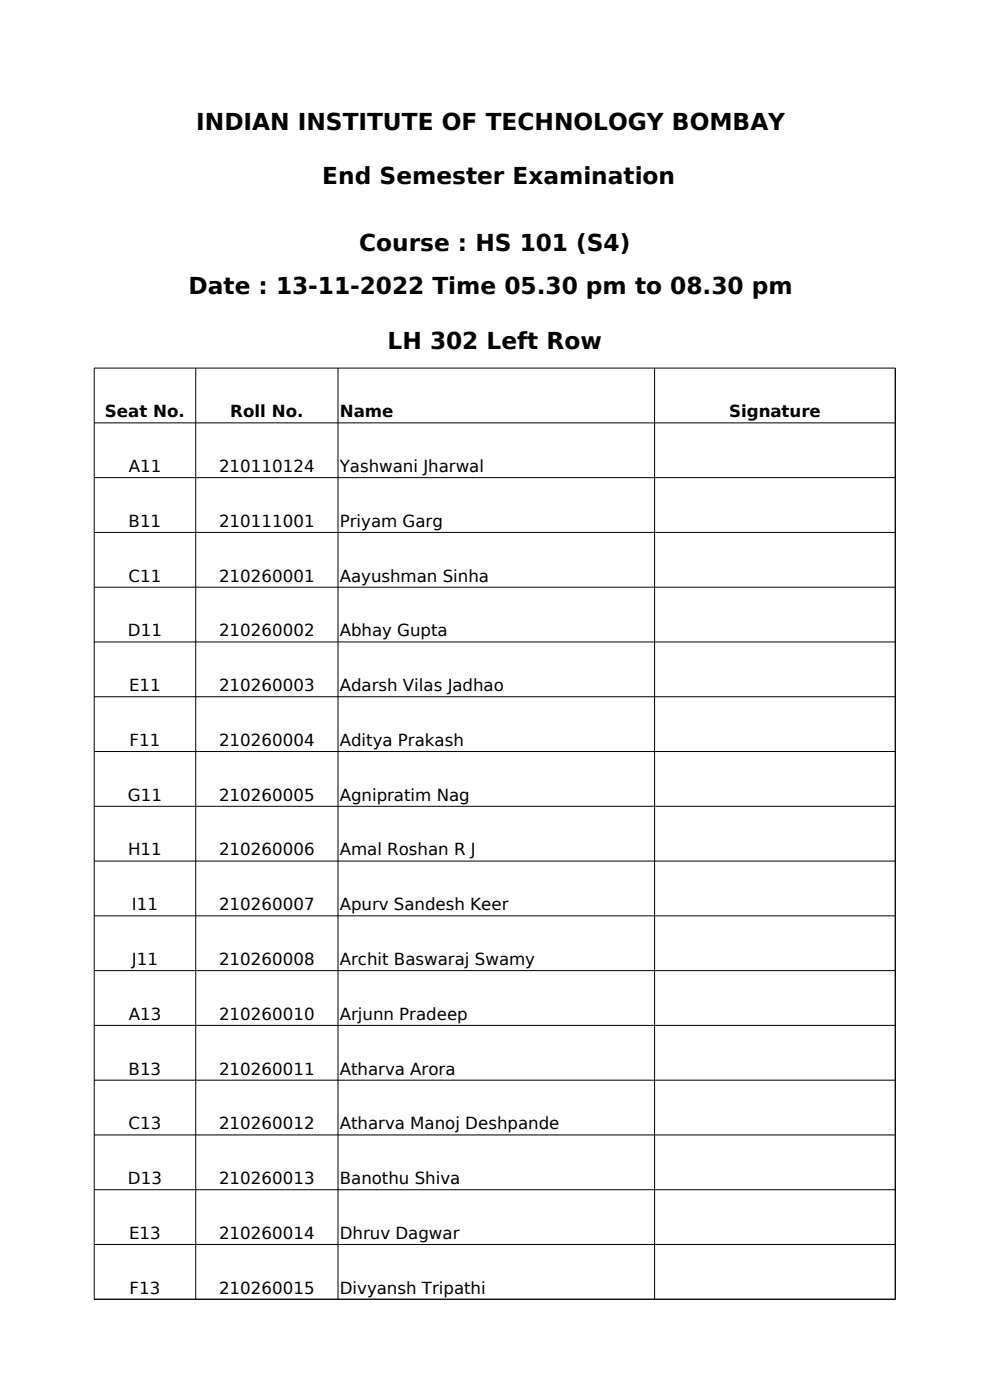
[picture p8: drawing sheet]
<svg xmlns="http://www.w3.org/2000/svg" width="210mm" height="297mm" viewBox="0 0 210 297" stroke-linecap="round" stroke-linejoin="round" font-family="sans-serif">
<defs><g id="words">
<g font-size="4.9">
<text x="41.6" y="27.5">INDIAN INSTITUTE OF TECHNOLOGY BOMBAY</text>
<text x="68.4" y="39.1">End Semester Examination</text>
<text x="76.2" y="53.3">Course : HS 101 (S4)</text>
<text x="40" y="62.4">Date : 13-11-2022 Time 05.30 pm to 08.30 pm</text>
<text x="82.2" y="74">LH 302 Left Row</text>
</g>
<g font-size="3.5">
<text x="22.3" y="88.5">Seat No.</text>
<text x="48.9" y="88.5">Roll No.</text>
<text x="72.1" y="88.5">Name</text>
<text x="154.7" y="88.5">Signature</text>
<text x="27.3" y="100.2">A11</text>
<text x="46.5" y="100.2">210110124</text>
<text x="72.1" y="100.2">Yashwani Jharwal</text>
<text x="27.3" y="111.8">B11</text>
<text x="46.5" y="111.8">210111001</text>
<text x="72.1" y="111.8">Priyam Garg</text>
<text x="27.3" y="123.4">C11</text>
<text x="46.5" y="123.4">210260001</text>
<text x="72.1" y="123.4">Aayushman Sinha</text>
<text x="27.1" y="135">D11</text>
<text x="46.5" y="135">210260002</text>
<text x="72.1" y="135">Abhay Gupta</text>
<text x="27.4" y="146.6">E11</text>
<text x="46.5" y="146.6">210260003</text>
<text x="72.1" y="146.6">Adarsh Vilas Jadhao</text>
<text x="27.5" y="158.3">F11</text>
<text x="46.5" y="158.3">210260004</text>
<text x="72.1" y="158.3">Aditya Prakash</text>
<text x="27.1" y="169.9">G11</text>
<text x="46.5" y="169.9">210260005</text>
<text x="72.1" y="169.9">Agnipratim Nag</text>
<text x="27.2" y="181.5">H11</text>
<text x="46.5" y="181.5">210260006</text>
<text x="72.1" y="181.5">Amal Roshan R J</text>
<text x="28" y="193.1">I11</text>
<text x="46.5" y="193.1">210260007</text>
<text x="72.1" y="193.1">Apurv Sandesh Keer</text>
<text x="28" y="204.7">J11</text>
<text x="46.5" y="204.7">210260008</text>
<text x="72.1" y="204.7">Archit Baswaraj Swamy</text>
<text x="27.3" y="216.3">A13</text>
<text x="46.5" y="216.3">210260010</text>
<text x="72.1" y="216.3">Arjunn Pradeep</text>
<text x="27.3" y="228">B13</text>
<text x="46.5" y="228">210260011</text>
<text x="72.1" y="228">Atharva Arora</text>
<text x="27.3" y="239.6">C13</text>
<text x="46.5" y="239.6">210260012</text>
<text x="72.1" y="239.6">Atharva Manoj Deshpande</text>
<text x="27.1" y="251.2">D13</text>
<text x="46.5" y="251.2">210260013</text>
<text x="72.1" y="251.2">Banothu Shiva</text>
<text x="27.4" y="262.8">E13</text>
<text x="46.5" y="262.8">210260014</text>
<text x="72.1" y="262.8">Dhruv Dagwar</text>
<text x="27.5" y="274.4">F13</text>
<text x="46.5" y="274.4">210260015</text>
<text x="72.1" y="274.4">Divyansh Tripathi</text>
</g>
</g></defs>
<g fill="none" stroke="#000" stroke-width=".21">
<path d="M41.5 78.1v197.6M71.7 78.1v197.6M138.9 78.1v197.6M189.9 78.1v197.6M189.9 78.1h-169.9v197.6M20 89.7h169.9M20 101.3h169.9M20 113h169.9M20 124.6h169.9M20 136.2h169.9M20 147.8h169.9M20 159.4h169.9"/>
<path d="M20 171.1h169.9M20 182.7h169.9M20 194.3h169.9M20 205.9h169.9M20 217.5h169.9M20 229.2h169.9M20 240.8h169.9M20 252.4h169.9M20 264h169.9M20 275.6h169.9"/>
</g>
<use href="#words"/>
</svg>
